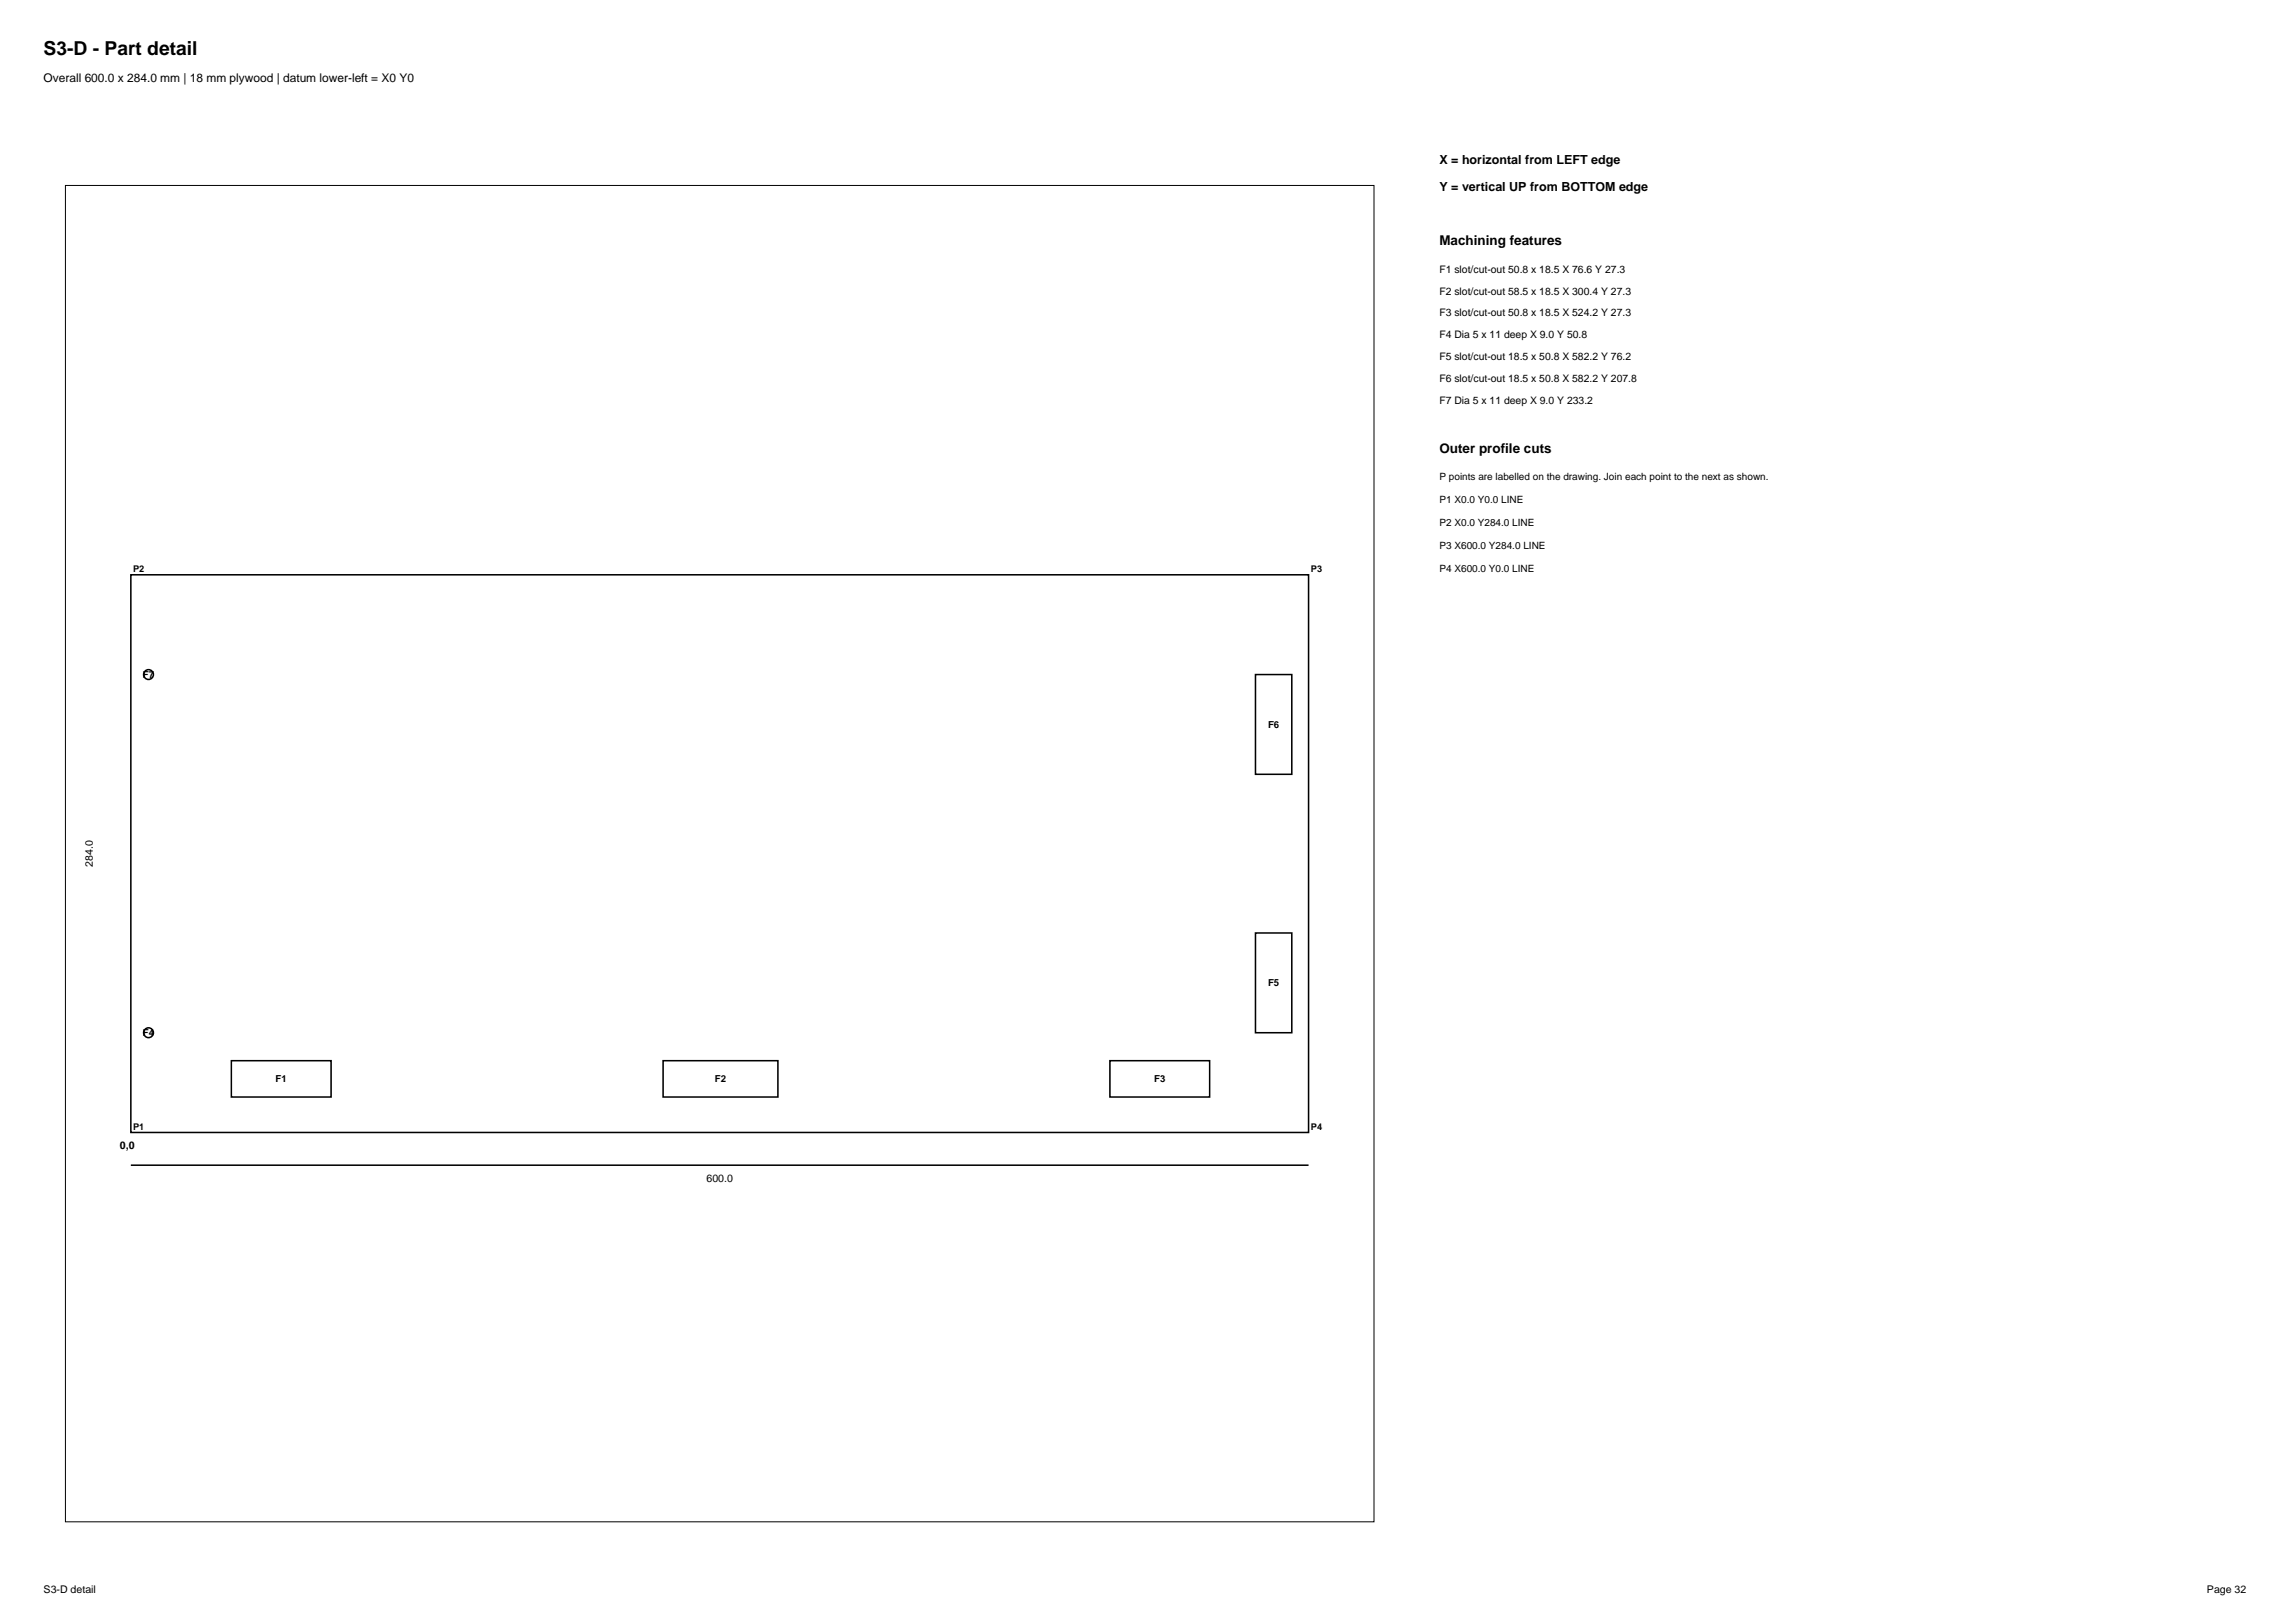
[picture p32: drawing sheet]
<svg xmlns="http://www.w3.org/2000/svg" width="420mm" height="297mm" viewBox="0 0 420 297" stroke-linecap="round" stroke-linejoin="round" font-family="sans-serif">
<defs><g id="words">
<text font-size="3.5" x="8" y="10">S3-D - Part detail</text>
<g font-size="2.5">
<text x="264" y="45">Machining features</text>
<text x="264" y="83">Outer profile cuts</text>
</g>
<g font-size="2.3">
<text x="264" y="30">X = horizontal from LEFT edge</text>
<text x="264" y="35">Y = vertical UP from BOTTOM edge</text>
</g>
<text font-size="2.2" x="8" y="15">Overall 600.0 x 284.0 mm | 18 mm plywood | datum lower-left = X0 Y0</text>
<g font-size="1.9">
<text x="264" y="50">F1 slot/cut-out 50.8 x 18.5 X 76.6 Y 27.3</text>
<text x="264" y="54">F2 slot/cut-out 58.5 x 18.5 X 300.4 Y 27.3</text>
<text x="264" y="58">F3 slot/cut-out 50.8 x 18.5 X 524.2 Y 27.3</text>
<text x="264" y="62">F4 Dia 5 x 11 deep X 9.0 Y 50.8</text>
<text x="264" y="66">F5 slot/cut-out 18.5 x 50.8 X 582.2 Y 76.2</text>
<text x="264" y="70">F6 slot/cut-out 18.5 x 50.8 X 582.2 Y 207.8</text>
<text x="264" y="74">F7 Dia 5 x 11 deep X 9.0 Y 233.2</text>
<text x="17" y="158.9" transform="rotate(-90 17 158.9)">284.0</text>
<text x="22" y="210.6">0,0</text>
<text x="129.6" y="216.6">600.0</text>
<text x="8" y="292">S3-D detail</text>
<text x="404.8" y="292">Page 32</text>
</g>
<g font-size="1.8">
<text x="264" y="88">P points are labelled on the drawing. Join each point to the next as shown.</text>
<text x="264" y="92.2">P1 X0.0 Y0.0 LINE</text>
<text x="264" y="96.4">P2 X0.0 Y284.0 LINE</text>
<text x="264" y="100.6">P3 X600.0 Y284.0 LINE</text>
<text x="264" y="104.8">P4 X600.0 Y0.0 LINE</text>
<text x="26.2" y="124.2">F7</text>
<text x="232.6" y="133.4">F6</text>
<text x="232.6" y="180.8">F5</text>
<text x="26.2" y="189.9">F4</text>
<text x="50.5" y="198.4">F1</text>
<text x="131.1" y="198.4">F2</text>
<text x="211.7" y="198.4">F3</text>
</g>
<g font-size="1.7">
<text x="24.4" y="105">P2</text>
<text x="240.4" y="105">P3</text>
<text x="24.4" y="207.2">P1</text>
<text x="240.4" y="207.2">P4</text>
</g>
</g></defs>
<path d="M12 34h240v245h-240z" fill="none" stroke="#000" stroke-width=".18"/>
<g fill="none" stroke="#000" stroke-width=".28">
<path d="M24 105.4h216v102.2h-216zM230.3 123.7h6.6v18.3h-6.6zM230.3 171h6.6v18.3h-6.6zM42.4 194.5h18.3v6.6h-18.3zM121.6 194.5h21.1v6.6h-21.1zM203.6 194.5h18.3v6.6h-18.3zM24 213.6h216"/>
<circle cx="27.2" cy="123.7" r=".9"/>
<circle cx="27.2" cy="189.3" r=".9"/>
</g>
<use href="#words"/>
</svg>
